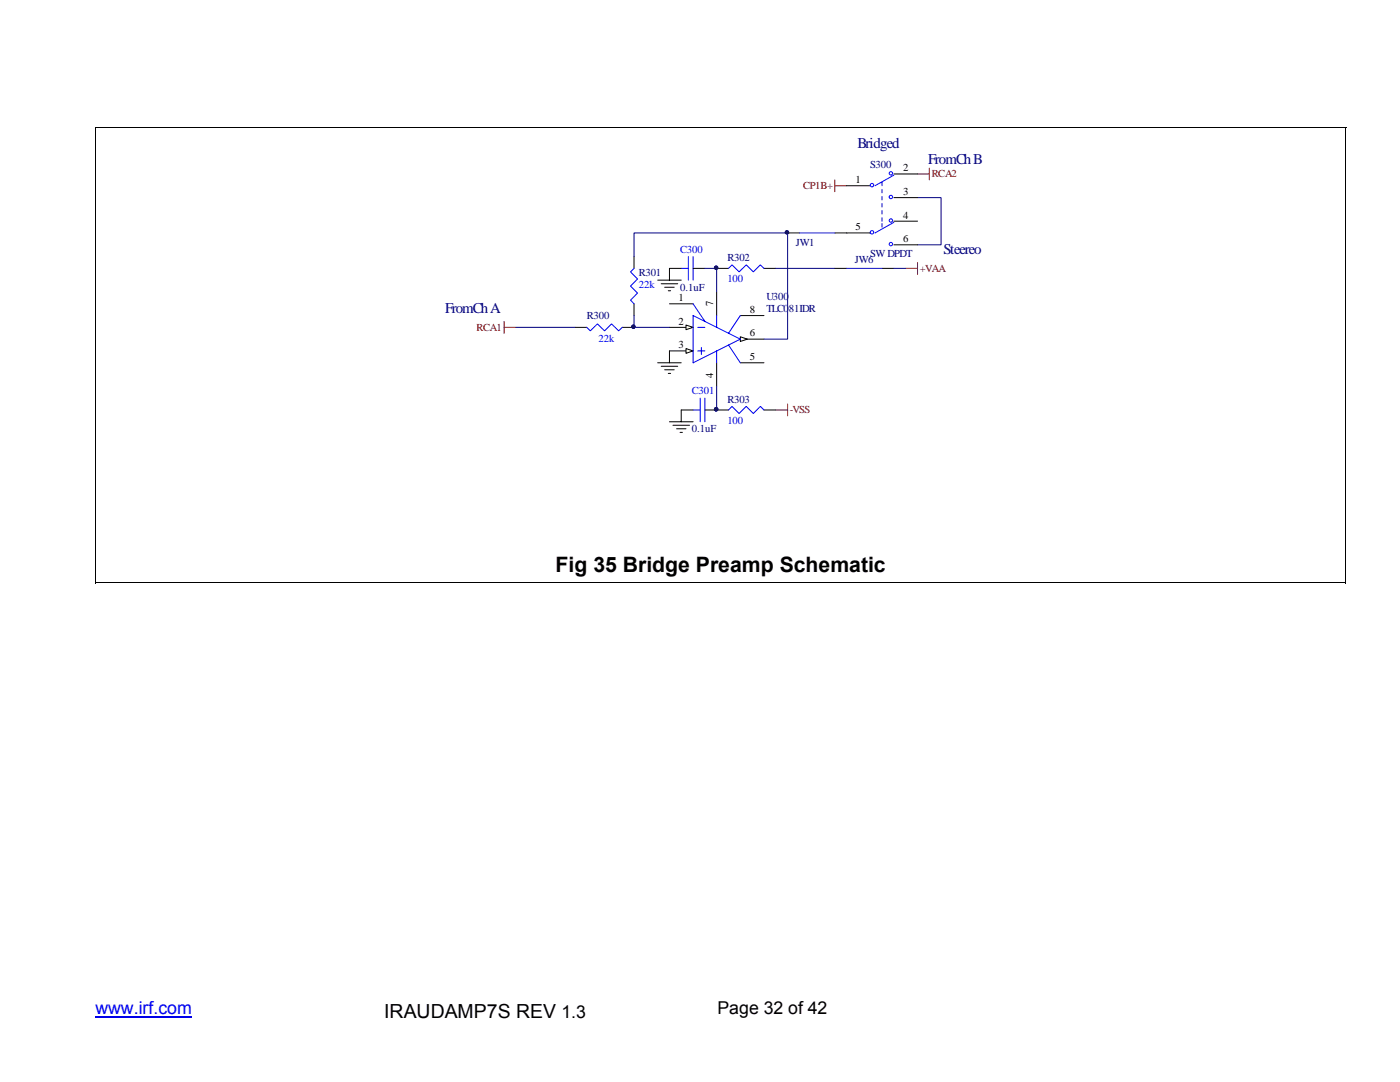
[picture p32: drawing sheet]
<svg xmlns="http://www.w3.org/2000/svg" width="279mm" height="216mm" viewBox="0 0 279 216" stroke-linecap="round" stroke-linejoin="round" font-family="sans-serif">
<defs><g id="words">
<text font-size="4.2" x="110.9" y="114.2">Fig 35 Bridge Preamp Schematic</text>
<text font-size="3.9" x="76.7" y="203">IRAUDAMP7S REV 1.3</text>
<text font-size="3.5" fill="#00f" x="19" y="202.4">www.irf.com</text>
<text font-size="3.5" x="143.2" y="202.4">Page 32 of 42</text>
<g font-size="3" fill="#000080">
<text x="171.2" y="29.4">Bridged</text>
<text x="185.2" y="32.7">From Ch B</text>
<text x="188.3" y="50.6">Steereo</text>
<text x="88.8" y="62.4">From Ch A</text>
</g>
<g font-size="2.1" fill="#000080">
<text x="173.7" y="33.5">S300</text>
<text x="145.2" y="52.1">R302</text>
<text x="158.8" y="49">JW1</text>
<text x="170.6" y="52.6">JW6</text>
<text x="173.7" y="51.4">SW DPDT</text>
<text x="127.5" y="55.1">R301</text>
<text x="135.7" y="58">0.1uF</text>
<text x="153" y="59.8">U300</text>
<text x="117.1" y="63.6">R300</text>
<text x="153" y="62.2">TLC081IDR</text>
<text x="145.2" y="80.3">R303</text>
<text x="138.1" y="86.2">0.1uF</text>
</g>
<g font-size="2.1">
<text x="180.3" y="34.2">2</text>
<text x="170.8" y="36.5">1</text>
<text x="180.3" y="38.9">3</text>
<text x="170.8" y="46">5</text>
<text x="180.3" y="43.6">4</text>
<text x="180.3" y="48.3">6</text>
<text x="135.4" y="60.1">1</text>
<text x="135.4" y="64.8">2</text>
<text x="142.3" y="61.1" transform="rotate(-90 142.3 61.1)">7</text>
<text x="149.6" y="62.4">8</text>
<text x="135.4" y="69.5">3</text>
<text x="149.6" y="67.1">6</text>
<text x="149.6" y="71.9">5</text>
<text x="142.3" y="75.3" transform="rotate(-90 142.3 75.3)">4</text>
</g>
<g font-size="2.1" fill="#800000">
<text x="185.9" y="35.4">RCA2</text>
<text x="160.3" y="37.7">CP1B+</text>
<text x="183.6" y="54.2">+VAA</text>
<text x="95.1" y="66">RCA1</text>
<text x="157.6" y="82.4">-VSS</text>
</g>
<g font-size="2.1" fill="#00f">
<text x="135.7" y="50.4">C300</text>
<text x="127.5" y="57.5">22k</text>
<text x="145.2" y="56.3">100</text>
<text x="119.5" y="68.3">22k</text>
<text x="138.1" y="78.7">C301</text>
<text x="145.2" y="84.6">100</text>
</g>
</g></defs>
<path d="M19 202.9h19.3" fill="none" stroke="#00f" stroke-width=".25"/>
<g fill="#fff">
<path d="M50.8 198.2h92.1v14.5h-92.1z"/>
<path d="M25.4 3.2h47.6v20.6h-47.6z"/>
<path d="M28 4.5h43.9v18h-43.9z"/>
<path d="M114.3 9.5h54v10.6h-54z"/>
</g>
<g fill="none" stroke="#000" stroke-width=".2">
<path d="M131.3 55.9h4.7M132 56.6h3.3M132.7 57.3h1.9M133.4 58h.4M136 53.6h-2.4v2.3M138.3 53.6h2.4M143 53.6h2.4M152.5 53.6h2.3M114.7 65.3h2.4M124.2 65.3h2.3M131.3 72.4h4.7M132 73.1h3.3"/>
<path d="M132.7 73.8h1.9M133.4 74.5h.4M133.6 70v2.4M133.6 60.6h4.7M147.7 67.7h4.8M133.6 84.2h4.7M134.3 84.9h3.3M135 85.6h1.9M135.7 86.3h.5M138.3 81.8h-2.3v2.4M140.7 81.8h4.7M152.5 81.8h2.3"/>
</g>
<path d="M136 53.6h1.4M137.4 51.2v4.7M138.3 51.2v4.7M145.4 53.6l.7-.7 1.4 1.4 1.4-1.4 1.4 1.4 1.4-1.4 .8 .7M117.1 65.3l.7 .7 1.4-1.4 1.4 1.4 1.4-1.4 1.5 1.4 .7-.7M139.7 79.4v4.8M140.7 79.4v4.8M138.3 81.8h1.4M145.4 81.8l.7-.7 1.4 1.4 1.4-1.4 1.4 1.4 1.4-1.4 .8 .7" fill="none" stroke="#00f" stroke-width=".2"/>
<g fill="#000080" stroke="#000080" stroke-width=".2">
<circle cx="126.4" cy="65.2" r=".34"/>
<circle cx="142.9" cy="53.4" r=".34"/>
<circle cx="142.9" cy="81.7" r=".34"/>
</g>
<path d="M180.7 53.6h2.4M183.1 52.4v2.3M154.8 81.8h2.4M157.2 80.6v2.4" fill="none" stroke="#800000" stroke-width=".2"/>
<path d="M147.7 67.2l1.5 .5-1.5 .4z" fill="#ffffe8" stroke="#000" stroke-width=".2"/>
<path d="M133.6 65.3h4.7M147.7 72.4h4.8" fill="none" stroke="#000" stroke-width=".2"/>
<path d="M136.9 64.9l1.4 .4-1.4 .5z" fill="#ffffe8" stroke="#000" stroke-width=".2"/>
<path d="M133.6 70h4.7" fill="none" stroke="#000" stroke-width=".2"/>
<path d="M136.9 69.6l1.4 .4-1.4 .5z" fill="#ffffe8" stroke="#000" stroke-width=".2"/>
<g fill="none" stroke="#000" stroke-width=".2">
<path d="M19 25.5h249.7M19.1 25.6v90.8M169 37.1h4.7M178.4 34.7h4.7M178.4 39.4h4.7M268.6 25.6v90.8M126.5 51.2v2.4M143 58.3v4.7M157.2 46.5h2.3M166.6 46.5h7.1M166.6 53.6h2.4M176 53.6h2.4"/>
<path d="M178.4 44.1h4.7M178.4 48.9h4.7M126.5 60.6v2.4M143 72.4v4.7M147.7 63h4.8M19 116.3h249.5"/>
</g>
<g fill="none" stroke="#00f" stroke-width=".2">
<path d="M176 36.4v.7M176 37.8v.7M176 39.2v.7M178.4 34.9l-3.8 2.2M126.5 53.6l-.7 .7 1.4 1.4-1.4 1.4 1.4 1.4-1.4 1.4 .7 .7M176 40.6v.7M176 42v.7M176 43.4v.7M176 44.6v.7M178.4 44.4l-3.8 2.1M138.3 63l9.4 4.7-9.4 4.7zM138.3 60.6l2.4 3.5"/>
<path d="M139.3 65.3h1.4M139.3 70h1.4M140 69.3v1.4M143 63v2.3M143 70v2.4M145.4 68.9l2.3 3.5M147.7 63l-2.3 3.5"/>
<circle cx="174" cy="36.9" r=".35"/>
<circle cx="177.8" cy="39.3" r=".34"/>
<circle cx="177.8" cy="34.6" r=".34"/>
<circle cx="174" cy="46.4" r=".34"/>
<circle cx="177.8" cy="48.7" r=".34"/>
<circle cx="177.8" cy="44" r=".34"/>
</g>
<path d="M183.1 39.4h4.7v9.5h-4.7M126.5 51.2v-4.7h30.7v21.2h-4.7M140.7 53.6h2.3v4.7M154.8 53.6h11.8M178.4 53.6h2.3M103 65.3h11.7M126.5 63v2.3h7.1M143 77.1v4.7" fill="none" stroke="#000080" stroke-width=".2"/>
<g fill="#000080" stroke="#000080" stroke-width=".2">
<circle cx="142.9" cy="81.7" r=".34"/>
<circle cx="142.9" cy="53.4" r=".34"/>
<circle cx="126.4" cy="65.2" r=".34"/>
<circle cx="157.1" cy="46.4" r=".34"/>
</g>
<path d="M166.6 35.9v2.3M166.6 37.1h2.4M183.1 34.7h2.4M185.5 33.5v2.4M100.6 64.1v2.4M100.6 65.3h2.4" fill="none" stroke="#800000" stroke-width=".2"/>
<path d="M159.5 46.5h7.1M169 53.6h7" fill="none" stroke="#03c" stroke-width=".2"/>
<path d="M19 25.4h.1v.2h-.1zM268.5 25.4h.2v.2h-.2zM268.5 116.2h.2v.2h-.2z" fill="#000"/>
<use href="#words"/>
</svg>
